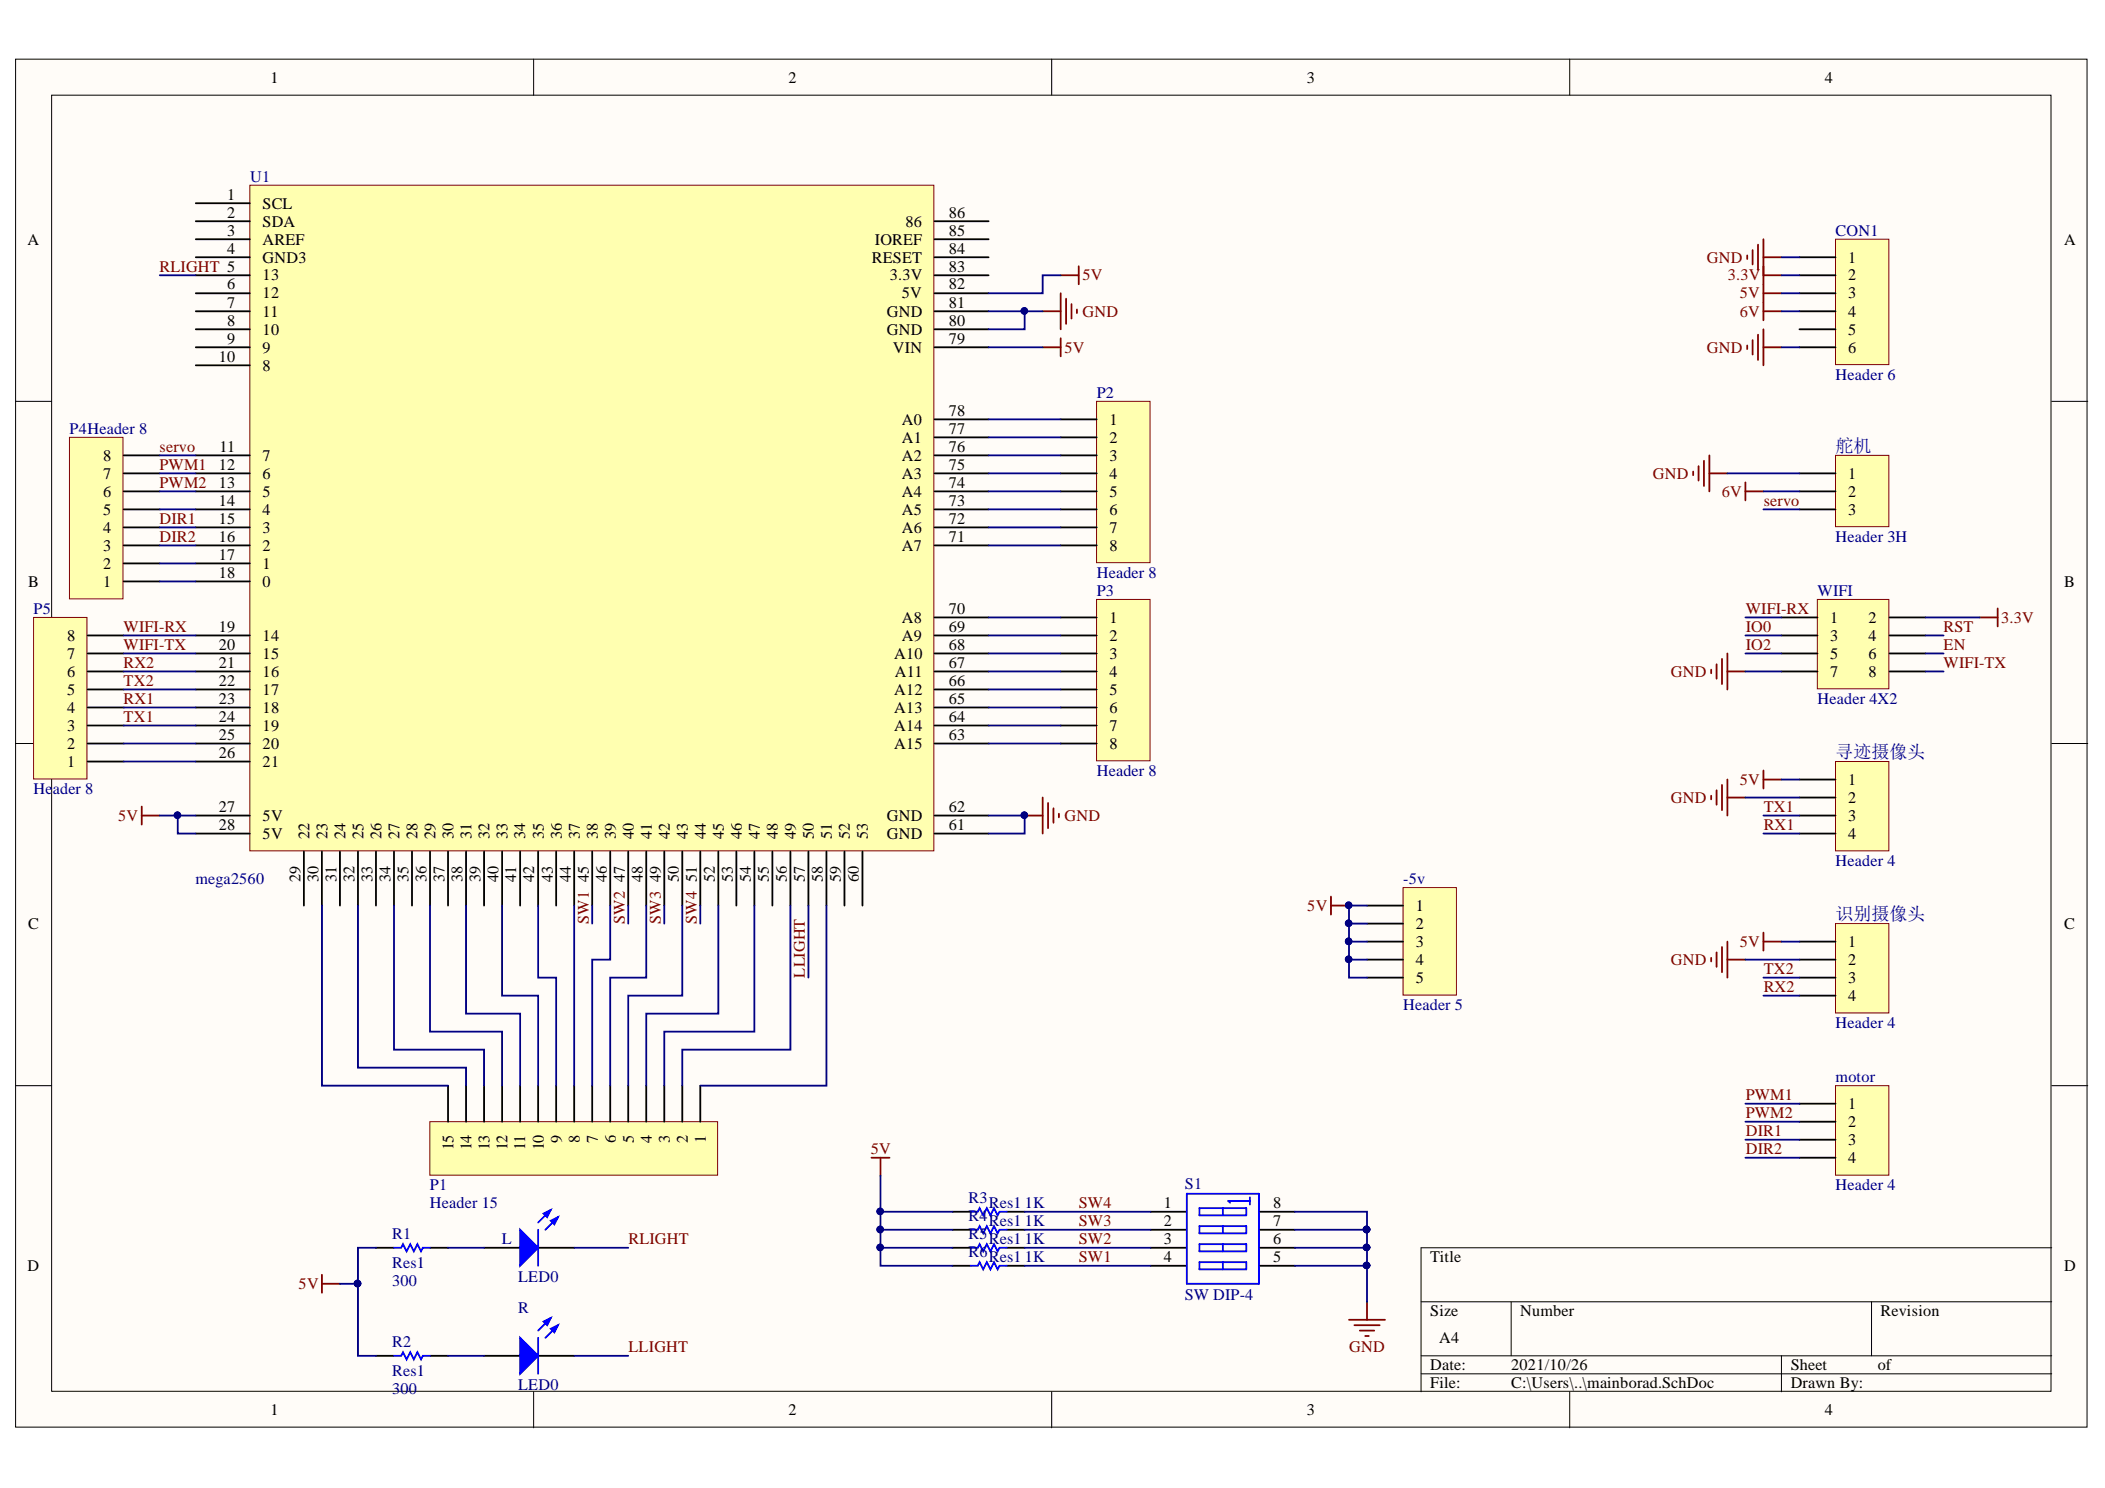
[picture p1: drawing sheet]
<svg xmlns="http://www.w3.org/2000/svg" width="297mm" height="210mm" viewBox="0 0 297 210" stroke-linecap="round" stroke-linejoin="round" font-family="sans-serif">
<defs><g id="words">
<g font-size="2.5" fill="#000080">
<text x="259" y="63.8">舵机</text>
<text x="259" y="107">寻迹摄像头</text>
<text x="259" y="129.8">识别摄像头</text>
</g>
<g font-size="2.3">
<text x="38.2" y="11.7">1</text>
<text x="111.3" y="11.7">2</text>
<text x="184.4" y="11.7">3</text>
<text x="257.5" y="11.7">4</text>
<text x="32.1" y="28.2">1</text>
<text x="37.1" y="29.4">SCL</text>
<text x="3.9" y="34.5">A</text>
<text x="32.1" y="30.7">2</text>
<text x="32.1" y="33.2">3</text>
<text x="32.1" y="35.8">4</text>
<text x="37.1" y="32">SDA</text>
<text x="37.1" y="34.5">AREF</text>
<text x="123.5" y="34.5">IOREF</text>
<text x="127.8" y="32">86</text>
<text x="133.9" y="35.8">84</text>
<text x="133.9" y="33.2">85</text>
<text x="133.9" y="30.7">86</text>
<text x="291.3" y="34.5">A</text>
<text x="32.1" y="40.8">6</text>
<text x="37.1" y="37">GND3</text>
<text x="37.1" y="39.6">13</text>
<text x="123" y="37">RESET</text>
<text x="125.6" y="39.6">3.3V</text>
<text x="133.9" y="40.8">82</text>
<text x="133.9" y="38.3">83</text>
<text x="260.8" y="37">1</text>
<text x="260.8" y="39.6">2</text>
<text x="32.1" y="43.5">7</text>
<text x="32.1" y="46">8</text>
<text x="37.1" y="42.1">12</text>
<text x="37.1" y="44.7">11</text>
<text x="37.1" y="47.3">10</text>
<text x="125.2" y="47.3">GND</text>
<text x="125.2" y="44.7">GND</text>
<text x="127.3" y="42.1">5V</text>
<text x="133.9" y="46">80</text>
<text x="133.9" y="43.5">81</text>
<text x="260.8" y="42.1">3</text>
<text x="260.8" y="44.7">4</text>
<text x="260.8" y="47.3">5</text>
<text x="30.9" y="51.1">10</text>
<text x="32.1" y="48.5">9</text>
<text x="37.1" y="49.8">9</text>
<text x="37.1" y="52.3">8</text>
<text x="126" y="49.8">VIN</text>
<text x="133.9" y="48.5">79</text>
<text x="260.8" y="49.8">6</text>
<text x="127.3" y="59.9">A0</text>
<text x="133.9" y="58.7">78</text>
<text x="156.6" y="59.9">1</text>
<text x="14.6" y="65">8</text>
<text x="31" y="63.8">11</text>
<text x="37.1" y="65">7</text>
<text x="127.3" y="65">A2</text>
<text x="127.3" y="62.5">A1</text>
<text x="133.9" y="63.8">76</text>
<text x="133.9" y="61.2">77</text>
<text x="156.6" y="62.5">2</text>
<text x="156.6" y="65">3</text>
<text x="14.6" y="70.1">6</text>
<text x="14.6" y="67.6">7</text>
<text x="30.9" y="66.3">12</text>
<text x="30.9" y="68.8">13</text>
<text x="30.9" y="71.4">14</text>
<text x="37.1" y="67.6">6</text>
<text x="37.1" y="70.1">5</text>
<text x="127.3" y="70.1">A4</text>
<text x="127.3" y="67.6">A3</text>
<text x="133.9" y="71.4">73</text>
<text x="133.9" y="68.8">74</text>
<text x="133.9" y="66.3">75</text>
<text x="156.6" y="67.6">4</text>
<text x="156.6" y="70.1">5</text>
<text x="260.8" y="67.6">1</text>
<text x="260.8" y="70.1">2</text>
<text x="14.6" y="77.7">3</text>
<text x="14.6" y="75.2">4</text>
<text x="14.6" y="72.6">5</text>
<text x="30.9" y="73.9">15</text>
<text x="30.9" y="76.4">16</text>
<text x="37.1" y="72.6">4</text>
<text x="37.1" y="75.2">3</text>
<text x="37.1" y="77.7">2</text>
<text x="127.3" y="77.7">A7</text>
<text x="127.3" y="75.2">A6</text>
<text x="127.3" y="72.6">A5</text>
<text x="133.9" y="76.4">71</text>
<text x="133.9" y="73.9">72</text>
<text x="156.6" y="72.6">6</text>
<text x="156.6" y="75.2">7</text>
<text x="156.6" y="77.7">8</text>
<text x="260.8" y="72.6">3</text>
<text x="4" y="82.8">B</text>
<text x="14.6" y="82.8">1</text>
<text x="14.6" y="80.2">2</text>
<text x="30.9" y="79">17</text>
<text x="30.9" y="81.5">18</text>
<text x="37.1" y="80.2">1</text>
<text x="37.1" y="82.8">0</text>
<text x="291.3" y="82.8">B</text>
<text x="30.9" y="89.1">19</text>
<text x="127.3" y="87.9">A8</text>
<text x="133.9" y="89.1">69</text>
<text x="133.9" y="86.6">70</text>
<text x="156.6" y="87.9">1</text>
<text x="258.3" y="87.9">1</text>
<text x="263.7" y="87.9">2</text>
<text x="9.5" y="95.5">6</text>
<text x="9.5" y="92.9">7</text>
<text x="9.5" y="90.4">8</text>
<text x="30.9" y="91.7">20</text>
<text x="30.9" y="94.2">21</text>
<text x="37.1" y="90.4">14</text>
<text x="37.1" y="92.9">15</text>
<text x="37.1" y="95.5">16</text>
<text x="126.2" y="92.9">A10</text>
<text x="126.3" y="95.5">A11</text>
<text x="127.3" y="90.4">A9</text>
<text x="133.9" y="94.2">67</text>
<text x="133.9" y="91.7">68</text>
<text x="156.6" y="90.4">2</text>
<text x="156.6" y="92.9">3</text>
<text x="156.6" y="95.5">4</text>
<text x="258.3" y="90.4">3</text>
<text x="258.3" y="92.9">5</text>
<text x="258.3" y="95.5">7</text>
<text x="263.7" y="90.4">4</text>
<text x="263.7" y="92.9">6</text>
<text x="263.7" y="95.5">8</text>
<text x="9.5" y="100.5">4</text>
<text x="9.5" y="98">5</text>
<text x="30.9" y="96.7">22</text>
<text x="30.9" y="99.3">23</text>
<text x="30.9" y="101.8">24</text>
<text x="37.1" y="98">17</text>
<text x="37.1" y="100.5">18</text>
<text x="126.2" y="100.5">A13</text>
<text x="126.2" y="98">A12</text>
<text x="133.9" y="101.8">64</text>
<text x="133.9" y="99.3">65</text>
<text x="133.9" y="96.7">66</text>
<text x="156.6" y="98">5</text>
<text x="156.6" y="100.5">6</text>
<text x="9.5" y="105.7">2</text>
<text x="9.5" y="103.1">3</text>
<text x="30.9" y="104.4">25</text>
<text x="30.9" y="107">26</text>
<text x="37.1" y="103.1">19</text>
<text x="37.1" y="105.7">20</text>
<text x="126.2" y="105.7">A15</text>
<text x="126.2" y="103.1">A14</text>
<text x="133.9" y="104.4">63</text>
<text x="156.6" y="103.1">7</text>
<text x="156.6" y="105.7">8</text>
<text x="9.5" y="108.2">1</text>
<text x="37.1" y="108.2">21</text>
<text x="260.8" y="110.8">1</text>
<text x="260.8" y="113.3">2</text>
<text x="30.9" y="114.6">27</text>
<text x="30.9" y="117.1">28</text>
<text x="37.1" y="115.8">5V</text>
<text x="37.1" y="118.4">5V</text>
<text x="43.7" y="118.4" transform="rotate(-90 43.7 118.4)">22</text>
<text x="46.2" y="118.4" transform="rotate(-90 46.2 118.4)">23</text>
<text x="48.7" y="118.4" transform="rotate(-90 48.7 118.4)">24</text>
<text x="51.3" y="118.4" transform="rotate(-90 51.3 118.4)">25</text>
<text x="53.8" y="118.4" transform="rotate(-90 53.8 118.4)">26</text>
<text x="56.4" y="118.4" transform="rotate(-90 56.4 118.4)">27</text>
<text x="58.9" y="118.4" transform="rotate(-90 58.9 118.4)">28</text>
<text x="61.4" y="118.4" transform="rotate(-90 61.4 118.4)">29</text>
<text x="64" y="118.4" transform="rotate(-90 64 118.4)">30</text>
<text x="66.5" y="118.4" transform="rotate(-90 66.5 118.4)">31</text>
<text x="69.1" y="118.4" transform="rotate(-90 69.1 118.4)">32</text>
<text x="71.6" y="118.4" transform="rotate(-90 71.6 118.4)">33</text>
<text x="74.1" y="118.4" transform="rotate(-90 74.1 118.4)">34</text>
<text x="76.8" y="118.4" transform="rotate(-90 76.8 118.4)">35</text>
<text x="79.3" y="118.4" transform="rotate(-90 79.3 118.4)">36</text>
<text x="81.8" y="118.4" transform="rotate(-90 81.8 118.4)">37</text>
<text x="84.4" y="118.4" transform="rotate(-90 84.4 118.4)">38</text>
<text x="86.9" y="118.4" transform="rotate(-90 86.9 118.4)">39</text>
<text x="89.4" y="118.4" transform="rotate(-90 89.4 118.4)">40</text>
<text x="92" y="118.4" transform="rotate(-90 92 118.4)">41</text>
<text x="94.5" y="118.4" transform="rotate(-90 94.5 118.4)">42</text>
<text x="97.1" y="118.4" transform="rotate(-90 97.1 118.4)">43</text>
<text x="99.6" y="118.4" transform="rotate(-90 99.6 118.4)">44</text>
<text x="102.1" y="118.4" transform="rotate(-90 102.1 118.4)">45</text>
<text x="104.7" y="118.4" transform="rotate(-90 104.7 118.4)">46</text>
<text x="107.2" y="118.4" transform="rotate(-90 107.2 118.4)">47</text>
<text x="109.8" y="118.4" transform="rotate(-90 109.8 118.4)">48</text>
<text x="112.3" y="118.4" transform="rotate(-90 112.3 118.4)">49</text>
<text x="114.8" y="118.4" transform="rotate(-90 114.8 118.4)">50</text>
<text x="117.4" y="118.4" transform="rotate(-90 117.4 118.4)">51</text>
<text x="119.9" y="118.4" transform="rotate(-90 119.9 118.4)">52</text>
<text x="122.4" y="118.4" transform="rotate(-90 122.4 118.4)">53</text>
<text x="125.2" y="118.4">GND</text>
<text x="125.2" y="115.8">GND</text>
<text x="133.9" y="117.1">61</text>
<text x="133.9" y="114.6">62</text>
<text x="260.8" y="115.8">3</text>
<text x="260.8" y="118.4">4</text>
<text x="42.4" y="124.5" transform="rotate(-90 42.4 124.5)">29</text>
<text x="44.9" y="124.5" transform="rotate(-90 44.9 124.5)">30</text>
<text x="47.5" y="124.5" transform="rotate(-90 47.5 124.5)">31</text>
<text x="50" y="124.5" transform="rotate(-90 50 124.5)">32</text>
<text x="52.6" y="124.5" transform="rotate(-90 52.6 124.5)">33</text>
<text x="55.1" y="124.5" transform="rotate(-90 55.1 124.5)">34</text>
<text x="57.6" y="124.5" transform="rotate(-90 57.6 124.5)">35</text>
<text x="60.2" y="124.5" transform="rotate(-90 60.2 124.5)">36</text>
<text x="62.7" y="124.5" transform="rotate(-90 62.7 124.5)">37</text>
<text x="65.2" y="124.5" transform="rotate(-90 65.2 124.5)">38</text>
<text x="67.8" y="124.5" transform="rotate(-90 67.8 124.5)">39</text>
<text x="70.3" y="124.5" transform="rotate(-90 70.3 124.5)">40</text>
<text x="72.9" y="124.5" transform="rotate(-90 72.9 124.5)">41</text>
<text x="75.4" y="124.5" transform="rotate(-90 75.4 124.5)">42</text>
<text x="78" y="124.5" transform="rotate(-90 78 124.5)">43</text>
<text x="80.6" y="124.5" transform="rotate(-90 80.6 124.5)">44</text>
<text x="83.1" y="124.5" transform="rotate(-90 83.1 124.5)">45</text>
<text x="85.6" y="124.5" transform="rotate(-90 85.6 124.5)">46</text>
<text x="88.2" y="124.5" transform="rotate(-90 88.2 124.5)">47</text>
<text x="90.7" y="124.5" transform="rotate(-90 90.7 124.5)">48</text>
<text x="93.3" y="124.5" transform="rotate(-90 93.3 124.5)">49</text>
<text x="95.8" y="124.5" transform="rotate(-90 95.8 124.5)">50</text>
<text x="98.3" y="124.5" transform="rotate(-90 98.3 124.5)">51</text>
<text x="100.9" y="124.5" transform="rotate(-90 100.9 124.5)">52</text>
<text x="103.4" y="124.5" transform="rotate(-90 103.4 124.5)">53</text>
<text x="105.9" y="124.5" transform="rotate(-90 105.9 124.5)">54</text>
<text x="108.5" y="124.5" transform="rotate(-90 108.5 124.5)">55</text>
<text x="111" y="124.5" transform="rotate(-90 111 124.5)">56</text>
<text x="113.6" y="124.5" transform="rotate(-90 113.6 124.5)">57</text>
<text x="116.1" y="124.5" transform="rotate(-90 116.1 124.5)">58</text>
<text x="118.6" y="124.5" transform="rotate(-90 118.6 124.5)">59</text>
<text x="121.2" y="124.5" transform="rotate(-90 121.2 124.5)">60</text>
<text x="4" y="131.1">C</text>
<text x="199.8" y="128.5">1</text>
<text x="199.8" y="131.1">2</text>
<text x="291.3" y="131.1">C</text>
<text x="199.8" y="133.6">3</text>
<text x="199.8" y="136.1">4</text>
<text x="260.8" y="133.6">1</text>
<text x="260.8" y="136.1">2</text>
<text x="199.8" y="138.7">5</text>
<text x="260.8" y="138.7">3</text>
<text x="260.8" y="141.2">4</text>
<text x="79.3" y="161.2" transform="rotate(-90 79.3 161.2)">9</text>
<text x="81.8" y="161.2" transform="rotate(-90 81.8 161.2)">8</text>
<text x="84.4" y="161.2" transform="rotate(-90 84.4 161.2)">7</text>
<text x="86.9" y="161.2" transform="rotate(-90 86.9 161.2)">6</text>
<text x="89.4" y="161.2" transform="rotate(-90 89.4 161.2)">5</text>
<text x="92" y="161.2" transform="rotate(-90 92 161.2)">4</text>
<text x="94.5" y="161.2" transform="rotate(-90 94.5 161.2)">3</text>
<text x="97.1" y="161.2" transform="rotate(-90 97.1 161.2)">2</text>
<text x="99.6" y="161.2" transform="rotate(-90 99.6 161.2)">1</text>
<text x="260.8" y="156.4">1</text>
<text x="260.8" y="159">2</text>
<text x="260.8" y="161.5">3</text>
<text x="64" y="162.3" transform="rotate(-90 64 162.3)">15</text>
<text x="66.5" y="162.3" transform="rotate(-90 66.5 162.3)">14</text>
<text x="69.1" y="162.3" transform="rotate(-90 69.1 162.3)">13</text>
<text x="71.6" y="162.3" transform="rotate(-90 71.6 162.3)">12</text>
<text x="74.1" y="162.2" transform="rotate(-90 74.1 162.2)">11</text>
<text x="76.8" y="162.3" transform="rotate(-90 76.8 162.3)">10</text>
<text x="260.8" y="164.1">4</text>
<text x="164.3" y="170.5">1</text>
<text x="164.3" y="173">2</text>
<text x="179.7" y="170.5">8</text>
<text x="179.7" y="173">7</text>
<text x="3.9" y="179.3">D</text>
<text x="164.3" y="175.5">3</text>
<text x="164.3" y="178.1">4</text>
<text x="179.7" y="175.5">6</text>
<text x="179.7" y="178.1">5</text>
<text x="201.8" y="178.1">Title</text>
<text x="291.3" y="179.3">D</text>
<text x="201.8" y="185.7">Size</text>
<text x="214.5" y="185.7">Number</text>
<text x="265.4" y="185.7">Revision</text>
<text x="203.1" y="189.5">A4</text>
<text x="201.8" y="193.3">Date:</text>
<text x="201.8" y="195.8">File:</text>
<text x="213.2" y="193.3">2021/10/26</text>
<text x="213.2" y="195.8">C:\Users\..\mainborad.SchDoc</text>
<text x="252.7" y="193.3">Sheet</text>
<text x="252.7" y="195.8">Drawn By:</text>
<text x="265" y="193.3">of</text>
<text x="38.2" y="199.6">1</text>
<text x="111.3" y="199.6">2</text>
<text x="184.4" y="199.6">3</text>
<text x="257.5" y="199.6">4</text>
</g>
<g font-size="2.3" fill="#000080">
<text x="35.3" y="25.6">U1</text>
<text x="259" y="33.2">CON1</text>
<text x="259" y="53.6">Header 6</text>
<text x="154.8" y="56.1">P2</text>
<text x="9.8" y="61.2">P4Header 8</text>
<text x="259" y="76.4">Header 3H</text>
<text x="154.8" y="81.5">Header 8</text>
<text x="4.7" y="86.6">P5</text>
<text x="154.8" y="84">P3</text>
<text x="256.5" y="84">WIFI</text>
<text x="256.5" y="99.3">Header 4X2</text>
<text x="4.7" y="112">Header 8</text>
<text x="154.8" y="109.5">Header 8</text>
<text x="27.6" y="124.7">mega2560</text>
<text x="198" y="124.7">-5v</text>
<text x="259" y="122.2">Header 4</text>
<text x="198" y="142.5">Header 5</text>
<text x="259" y="145">Header 4</text>
<text x="259" y="152.6">motor</text>
<text x="60.7" y="167.9">P1</text>
<text x="167.2" y="167.7">S1</text>
<text x="259" y="167.9">Header 4</text>
<text x="60.7" y="170.5">Header 15</text>
<text x="136.7" y="169.7">R3</text>
<text x="136.7" y="172.2">R4</text>
<text x="139.5" y="170.5">Res1</text>
<text x="139.5" y="173">Res1</text>
<text x="144.6" y="170.5">1K</text>
<text x="144.6" y="173">1K</text>
<text x="55.3" y="174.8">R1</text>
<text x="55.3" y="178.8">Res1</text>
<text x="70.8" y="175.5">L</text>
<text x="136.7" y="174.8">R5</text>
<text x="136.7" y="177.3">R6</text>
<text x="139.5" y="175.5">Res1</text>
<text x="139.5" y="178.1">Res1</text>
<text x="144.6" y="175.5">1K</text>
<text x="144.6" y="178.1">1K</text>
<text x="55.3" y="181.4">300</text>
<text x="73.1" y="180.9">LED0</text>
<text x="73.1" y="185.2">R</text>
<text x="167.2" y="183.4">SW DIP-4</text>
<text x="55.3" y="190">R2</text>
<text x="55.3" y="196.6">300</text>
<text x="55.3" y="194.1">Res1</text>
<text x="73.1" y="196.1">LED0</text>
</g>
<g font-size="2.3" fill="#800000">
<text x="22.5" y="38.3">RLIGHT 5</text>
<text x="152.7" y="39.6">5V</text>
<text x="240.8" y="37">GND</text>
<text x="243.8" y="39.6">3.3V</text>
<text x="152.7" y="44.7">GND</text>
<text x="245.5" y="42.1">5V</text>
<text x="245.5" y="44.7">6V</text>
<text x="150.2" y="49.8">5V</text>
<text x="240.8" y="49.8">GND</text>
<text x="22.5" y="63.8">servo</text>
<text x="22.5" y="66.3">PWM1</text>
<text x="22.5" y="68.8">PWM2</text>
<text x="233.2" y="67.6">GND</text>
<text x="243" y="70.1">6V</text>
<text x="248.9" y="71.4">servo</text>
<text x="22.5" y="73.9">DIR1</text>
<text x="22.5" y="76.4">DIR2</text>
<text x="17.4" y="89.1">WIFI-RX</text>
<text x="246.3" y="86.6">WIFI-RX</text>
<text x="246.3" y="89.1">IO0</text>
<text x="274.3" y="89.1">RST</text>
<text x="282.4" y="87.9">3.3V</text>
<text x="17.4" y="91.7">WIFI-TX</text>
<text x="17.4" y="94.2">RX2</text>
<text x="235.8" y="95.5">GND</text>
<text x="246.3" y="91.7">IO2</text>
<text x="274.3" y="91.7">EN</text>
<text x="274.3" y="94.2">WIFI-TX</text>
<text x="17.4" y="101.8">TX1</text>
<text x="17.4" y="99.3">RX1</text>
<text x="17.4" y="96.7">TX2</text>
<text x="235.8" y="113.3">GND</text>
<text x="245.5" y="110.8">5V</text>
<text x="16.7" y="115.8">5V</text>
<text x="150.2" y="115.8">GND</text>
<text x="248.9" y="114.6">TX1</text>
<text x="248.9" y="117.1">RX1</text>
<text x="83.1" y="130.3" transform="rotate(-90 83.1 130.3)">SW1</text>
<text x="88.2" y="130.3" transform="rotate(-90 88.2 130.3)">SW2</text>
<text x="93.3" y="130.3" transform="rotate(-90 93.3 130.3)">SW3</text>
<text x="98.3" y="130.3" transform="rotate(-90 98.3 130.3)">SW4</text>
<text x="184.5" y="128.5">5V</text>
<text x="113.6" y="137.9" transform="rotate(-90 113.6 137.9)">LLIGHT</text>
<text x="235.8" y="136.1">GND</text>
<text x="245.5" y="133.6">5V</text>
<text x="248.9" y="137.4">TX2</text>
<text x="248.9" y="139.9">RX2</text>
<text x="246.3" y="155.2">PWM1</text>
<text x="246.3" y="157.7">PWM2</text>
<text x="246.3" y="160.2">DIR1</text>
<text x="122.9" y="162.8">5V</text>
<text x="246.3" y="162.8">DIR2</text>
<text x="152.2" y="173">SW3</text>
<text x="152.2" y="170.5">SW4</text>
<text x="88.7" y="175.5">RLIGHT</text>
<text x="152.2" y="178.1">SW1</text>
<text x="152.2" y="175.5">SW2</text>
<text x="42.1" y="181.9">5V</text>
<text x="88.7" y="190.8">LLIGHT</text>
<text x="190.4" y="190.8">GND</text>
</g>
</g></defs>
<g fill="#fffcf8" stroke="#000" stroke-width=".14">
<path d="M2.2 8.3h292.3v193h-292.3z"/>
<path d="M7.3 13.4h282.1v182.9h-282.1z"/>
</g>
<g fill="none" stroke="#000" stroke-width=".14">
<path d="M75.3 8.3v5.1M148.4 8.3v5.1M221.5 8.3v5.1M2.2 56.6h5.1M289.5 56.6h5.1M2.2 104.9h5.1M289.5 104.9h5.1M2.2 153.2h5.1M289.5 153.2h5.1M289.5 176h-89v20.3M75.3 196.3v5.1M148.4 196.3v5.1"/>
<path d="M200.5 183.6h89M200.5 191.3h89M200.5 193.8h89M213.2 183.6v7.7M221.5 196.3v5.1M251.4 191.3v5M264.1 183.6v7.7"/>
</g>
<path d="M35.3 26.1h96.5v93.9h-96.5z" fill="#ffffb0" stroke="#800000" stroke-width=".14"/>
<g fill="none" stroke="#000" stroke-width=".25">
<path d="M27.6 28.7h7.7M27.6 31.2h7.7M27.6 33.8h7.7M27.6 36.3h7.7M27.6 38.8h7.7M131.9 31.2h7.6M131.9 33.8h7.6M131.9 36.3h7.6M131.9 38.8h7.6M27.6 41.4h7.7M27.6 43.9h7.7M27.6 46.5h7.7"/>
<path d="M27.6 49h7.7M27.6 51.5h7.7M131.9 41.4h7.6M131.9 43.9h7.6M131.9 46.5h7.6M131.9 49h7.6M131.9 59.2h7.6M27.6 64.2h7.7M27.6 66.8h7.7M27.6 69.3h7.7M27.6 71.9h7.7M27.6 74.4h7.7"/>
<path d="M27.6 76.9h7.7M27.6 79.5h7.7M131.9 64.2h7.6M131.9 66.8h7.6M131.9 69.3h7.6M131.9 71.9h7.6M131.9 74.4h7.6M131.9 76.9h7.6M131.9 61.7h7.6M27.6 82h7.7M27.6 89.6h7.7M27.6 92.2h7.7"/>
<path d="M27.6 94.7h7.7M27.6 97.3h7.7M27.6 99.8h7.7M131.9 89.6h7.6M131.9 92.2h7.6M131.9 94.7h7.6M131.9 97.3h7.6M131.9 99.8h7.6M131.9 87.1h7.6M27.6 102.3h7.7M27.6 104.9h7.7M27.6 107.4h7.7"/>
<path d="M27.6 115h7.7M27.6 117.6h7.7M131.9 102.3h7.6M131.9 104.9h7.6M131.9 115h7.6M131.9 117.6h7.6M42.9 120.1v7.6M45.4 120.1v7.6M48 120.1v7.6M50.5 120.1v7.6M53.1 120.1v7.6M55.6 120.1v7.6"/>
<path d="M58.1 120.1v7.6M60.7 120.1v7.6M63.2 120.1v7.6M65.8 120.1v7.6M68.3 120.1v7.6M70.9 120.1v7.6M73.4 120.1v7.6M75.9 120.1v7.6M78.5 120.1v7.6M81 120.1v7.6M83.6 120.1v7.6M86.1 120.1v7.6"/>
<path d="M88.7 120.1v7.6M91.2 120.1v7.6M93.7 120.1v7.6M96.3 120.1v7.6M98.8 120.1v7.6M101.4 120.1v7.6M103.9 120.1v7.6M106.4 120.1v7.6M109 120.1v7.6M111.5 120.1v7.6M114.1 120.1v7.6M116.6 120.1v7.6"/>
<path d="M119.2 120.1v7.6M121.7 120.1v7.6"/>
</g>
<path d="M259 33.8h7.5v17.6h-7.5z" fill="#ffffb0" stroke="#800000" stroke-width=".14"/>
<path d="M253.9 36.3h5.1M253.9 38.8h5.1M253.9 41.4h5.1M253.9 43.9h5.1M253.9 46.5h5.1M253.9 49h5.1" fill="none" stroke="#000" stroke-width=".25"/>
<g fill="none" stroke="#800000" stroke-width=".25">
<path d="M246.6 36v.5M247.3 35.3v2M248.1 34.5v3.6M248.8 33.8v11.4M248.8 36.3h2.6M248.8 38.8h2.6M147.1 49h2.6M147.1 43.9h2.6M149.7 41.4v5.1M149.7 47.7v2.6M150.4 42.1v3.6M151.2 42.9v2"/>
<path d="M152 43.7v.5M246.6 48.7v.5M247.3 48v2M248.1 47.2v3.6M248.8 46.5v5M248.8 49h2.6M248.8 41.4h2.6M248.8 43.9h2.6M144.6 115h2.5M147.1 112.5v5.1M147.9 113.3v3.5M148.7 114v2.1"/>
<path d="M149.4 114.8v.5"/>
</g>
<circle cx="144.5" cy="115" r=".46" fill="#000080" stroke="#000080" stroke-width=".14"/>
<path d="M259 64.2h7.5v10.1h-7.5z" fill="#ffffb0" stroke="#800000" stroke-width=".14"/>
<path d="M253.9 66.8h5.1M253.9 69.3h5.1M253.9 71.9h5.1" fill="none" stroke="#000" stroke-width=".25"/>
<path d="M259 107.4h7.5v12.6h-7.5z" fill="#ffffb0" stroke="#800000" stroke-width=".14"/>
<path d="M253.9 110h5.1M253.9 112.5h5.1M253.9 115h5.1M253.9 117.6h5.1" fill="none" stroke="#000" stroke-width=".25"/>
<path d="M259 130.3h7.5v12.6h-7.5z" fill="#ffffb0" stroke="#800000" stroke-width=".14"/>
<path d="M253.9 132.8h5.1M253.9 135.4h5.1M253.9 137.9h5.1M253.9 140.4h5.1" fill="none" stroke="#000" stroke-width=".25"/>
<g fill="none" stroke="#800000" stroke-width=".25">
<path d="M238.9 66.5v.5M239.7 65.8v2M240.4 65v3.6M241.2 64.2v5.1M241.2 66.8h2.6M246.3 68v2.6M246.3 69.3h2.5M241.5 94.5v.5M242.2 93.7v2M243 92.9v3.6M243.8 92.2v5.1M243.8 94.7h2.5"/>
<path d="M279.4 87.1h2.5M281.9 85.8v2.6"/>
</g>
<path d="M256.4 84.6h10.1v12.6h-10.1z" fill="#ffffb0" stroke="#800000" stroke-width=".14"/>
<path d="M251.4 87.1h5.1M251.4 89.6h5.1M251.4 92.2h5.1M251.4 94.7h5.1M266.6 87.1h5.1M266.6 89.6h5.1M266.6 92.2h5.1M266.6 94.7h5.1" fill="none" stroke="#000" stroke-width=".25"/>
<g fill="none" stroke="#800000" stroke-width=".25">
<path d="M149.7 38.8h2.5M152.2 37.6v2.5M20 113.8v2.5M20 115h2.5M241.5 112.2v.6M242.2 111.5v2M243 110.7v3.6M243.8 110v5M243.8 112.5h2.5M248.8 108.7v2.5M248.8 110h2.6M241.5 135.1v.5"/>
<path d="M242.2 134.4v2M243 133.6v3.5M243.8 132.8v5.1M243.8 135.4h2.5M248.8 131.6v2.5M248.8 132.8h2.6"/>
</g>
<path d="M259 153.2h7.5v12.6h-7.5z" fill="#ffffb0" stroke="#800000" stroke-width=".14"/>
<g fill="none" stroke="#000" stroke-width=".25">
<path d="M253.9 155.7h5.1M253.9 158.2h5.1M53.1 176h2.5M60.7 176h2.5M68.3 176h5.1M75.9 176h5.1M162.4 170.9h5.1M162.4 173.5h5.1M162.4 176h5.1M162.4 178.6h5.1M177.6 170.9h5.1M177.6 173.5h5.1"/>
<path d="M177.6 176h5.1M177.6 178.6h5.1M253.9 160.8h5.1M253.9 163.3h5.1M53.1 191.3h2.5M60.7 191.3h2.5"/>
</g>
<g fill="none" stroke="#00f" stroke-width=".25">
<path d="M55.6 176h1l.3-.5 .5 1 .5-1 .5 1 .5-1 .5 1 .3-.5h1M167.5 168.4h10.1v12.7h-10.1zM169.3 170.4h6.6v1h-6.6zM169.3 173h6.6v1h-6.6zM169.3 175.5h6.6v1h-6.6zM169.3 178h6.6v1.1h-6.6zM172.6 170.4v1M172.6 173v1M172.6 175.5v1M172.6 178v1.1M176.4 169.4h-3.1l.3 .3M176.4 168.9v1"/>
<path d="M55.6 191.3h1l.3-.6 .5 1.1 .5-1.1 .5 1.1 .5-1.1 .5 1.1 .3-.5h1"/>
</g>
<path d="M45.4 179.8v2.6M45.4 181.1h2.6" fill="none" stroke="#800000" stroke-width=".25"/>
<path d="M73.4 173.5l2.5 2.5-2.5 2.6z" fill="#00f"/>
<path d="M73.4 173.5l2.5 2.5-2.5 2.6zM77.7 170.7l-1.8 1.8M78.7 171.7l-1.7 1.8" fill="none" stroke="#00f" stroke-width=".25"/>
<path d="M77.7 172.2l1-.5-.5 1z" fill="#00f"/>
<path d="M77.7 172.2l1-.5-.5 1z" fill="none" stroke="#00f" stroke-width=".25"/>
<path d="M76.7 171.2l1-.5-.5 1z" fill="#00f"/>
<path d="M75.9 173.5v5.1M76.7 171.2l1-.5-.5 1z" fill="none" stroke="#00f" stroke-width=".25"/>
<path d="M68.3 191.3h5.1M75.9 191.3h5.1" fill="none" stroke="#000" stroke-width=".25"/>
<path d="M73.4 188.7l2.5 2.6-2.5 2.5z" fill="#00f"/>
<path d="M73.4 188.7l2.5 2.6-2.5 2.5zM77.7 185.9l-1.8 1.8M78.7 186.9l-1.7 1.8" fill="none" stroke="#00f" stroke-width=".25"/>
<path d="M77.7 187.4l1-.5-.5 1.1z" fill="#00f"/>
<path d="M77.7 187.4l1-.5-.5 1.1z" fill="none" stroke="#00f" stroke-width=".25"/>
<path d="M76.7 186.4l1-.5-.5 1z" fill="#00f"/>
<path d="M137 170.9h1l.2-.5 .5 1 .5-1 .6 1 .5-1 .5 1 .2-.5h1M137 173.5h1l.2-.5 .5 1 .5-1 .6 1 .5-1 .5 1 .2-.5h1M137 176h1l.2-.5 .5 1 .5-1 .6 1 .5-1 .5 1 .2-.5h1M137 178.6h1l.2-.6 .5 1.1 .5-1.1 .6 1.1 .5-1.1 .5 1.1 .2-.5h1M75.9 188.7v5.1M76.7 186.4l1-.5-.5 1z" fill="none" stroke="#00f" stroke-width=".25"/>
<path d="M123 163.3h2.5M124.2 163.3v2.6M190.4 186.2h5M191.1 186.9h3.6M191.9 187.7h2M192.6 188.5h.6M192.9 183.6v2.6" fill="none" stroke="#800000" stroke-width=".25"/>
<path d="M134.4 170.9h2.6M134.4 173.5h2.6M134.4 176h2.6M134.4 178.6h2.6M142 170.9h2.6M142 173.5h2.6M142 176h2.6M142 178.6h2.6" fill="none" stroke="#000" stroke-width=".25"/>
<path d="M60.7 158.2h40.6v7.6h-40.6z" fill="#ffffb0" stroke="#800000" stroke-width=".14"/>
<g fill="none" stroke="#000" stroke-width=".25">
<path d="M63.2 153.2v5M65.8 153.2v5M68.3 153.2v5M70.9 153.2v5M73.4 153.2v5M75.9 153.2v5M78.5 153.2v5M81 153.2v5M83.6 153.2v5M86.1 153.2v5M88.7 153.2v5M91.2 153.2v5"/>
<path d="M93.7 153.2v5M96.3 153.2v5M98.8 153.2v5"/>
</g>
<path d="M154.7 56.6h7.6v22.8h-7.6z" fill="#ffffb0" stroke="#800000" stroke-width=".14"/>
<path d="M149.7 59.2h5.1M149.7 61.7h5.1M149.7 64.2h5.1M149.7 66.8h5.1M149.7 69.3h5.1M149.7 71.9h5.1M149.7 74.4h5.1M149.7 76.9h5.1" fill="none" stroke="#000" stroke-width=".25"/>
<path d="M154.7 84.6h7.6v22.7h-7.6z" fill="#ffffb0" stroke="#800000" stroke-width=".14"/>
<path d="M149.7 87.1h5.1M149.7 89.6h5.1M149.7 92.2h5.1M149.7 94.7h5.1M149.7 97.3h5.1M149.7 99.8h5.1M149.7 102.3h5.1M149.7 104.9h5.1" fill="none" stroke="#000" stroke-width=".25"/>
<path d="M198 125.2h7.5v15.2h-7.5z" fill="#ffffb0" stroke="#800000" stroke-width=".14"/>
<path d="M192.9 127.7h5.1M192.9 130.3h5.1M192.9 132.8h5.1M192.9 135.4h5.1M192.9 137.9h5.1" fill="none" stroke="#000" stroke-width=".25"/>
<path d="M187.8 126.5v2.5M187.8 127.7h2.6" fill="none" stroke="#800000" stroke-width=".25"/>
<circle cx="190.3" cy="127.7" r=".46" fill="#000080" stroke="#000080" stroke-width=".14"/>
<path d="M9.8 61.7h7.6v22.8h-7.6z" fill="#ffffb0" stroke="#800000" stroke-width=".14"/>
<path d="M17.5 79.5h5M17.5 76.9h5M17.5 74.4h5M17.5 71.9h5M17.5 69.3h5M17.5 66.8h5M17.5 64.2h5M17.5 82h5" fill="none" stroke="#000" stroke-width=".25"/>
<path d="M4.7 87.1h7.6v22.8h-7.6z" fill="#ffffb0" stroke="#800000" stroke-width=".14"/>
<path d="M12.4 99.8h5.1M12.4 97.3h5.1M12.4 94.7h5.1M12.4 92.2h5.1M12.4 89.6h5.1M12.4 107.4h5.1M12.4 104.9h5.1M12.4 102.3h5.1" fill="none" stroke="#000" stroke-width=".25"/>
<g fill="none" stroke="#000080" stroke-width=".25">
<path d="M22.5 38.8h5.1M149.7 38.8h-2.6v2.6h-7.6M251.4 36.3h2.5M251.4 38.8h2.5M139.5 43.9h7.6M139.5 49h7.6M139.5 59.2h10.2M144.6 43.9v2.6h-5.1M251.4 49h2.5M251.4 41.4h2.5M251.4 43.9h2.5M22.5 66.8h5.1"/>
<path d="M22.5 69.3h5.1M22.5 71.9h5.1M22.5 74.4h5.1M22.5 76.9h5.1M22.5 64.2h5.1M22.5 79.5h5.1M139.5 66.8h10.2M139.5 69.3h10.2M139.5 71.9h10.2M139.5 74.4h10.2M139.5 76.9h10.2M139.5 64.2h10.2"/>
<path d="M139.5 61.7h10.2M243.8 66.8h10.1M248.8 69.3h5.1M248.8 71.9h5.1M17.5 99.8h10.1M17.5 89.6h10.1M17.5 92.2h10.1M17.5 94.7h10.1M17.5 97.3h10.1M22.5 82h5.1M139.5 99.8h10.2M139.5 87.1h10.2"/>
<path d="M139.5 89.6h10.2M139.5 92.2h10.2M139.5 94.7h10.2M139.5 97.3h10.2M246.3 87.1h5.1M246.3 89.6h5.1M246.3 92.2h5.1M246.3 94.7h5.1M271.7 87.1h7.7M271.7 89.6h2.6M271.7 92.2h2.6M271.7 94.7h2.6"/>
<path d="M17.5 102.3h10.1M17.5 104.9h10.1M17.5 107.4h10.1M22.5 115h5.1M25.1 115v2.6h2.5M139.5 115h5.1v2.6h-5.1M139.5 102.3h10.2M139.5 104.9h10.2M246.3 112.5h7.6M248.8 115h5.1M248.8 117.6h5.1M251.4 110h2.5"/>
<path d="M45.4 127.7v25.5h17.8M50.5 127.7v22.9h15.3v2.6M55.6 127.7v20.4h12.7v5.1M60.7 127.7v17.8h10.2v7.7M65.8 127.7v15.3h7.6v10.2M70.9 127.7v12.7h5v12.8M75.9 127.7v10.2h2.6v15.3M81 127.7v25.5M83.6 127.7v2.6M86.1 127.7v7.7h-2.5v17.8M88.7 127.7v2.6M91.2 127.7v10.2h-5.1v15.3"/>
<path d="M93.7 127.7v2.6M96.3 127.7v12.7h-7.6v12.8M98.8 127.7v2.6M101.4 127.7v15.3h-10.2v10.2M106.4 127.7v17.8h-12.7v7.7M111.5 127.7v20.4h-15.2v5.1M114.1 127.7v10.2M116.6 127.7v25.5h-17.8M190.4 132.8h2.5M190.4 135.4h2.5M190.4 130.3h2.5M192.9 127.7h-2.5v10.2h2.5"/>
<path d="M246.3 135.4h7.6M248.8 137.9h5.1M251.4 132.8h2.5M246.3 155.7h7.6M246.3 158.2h7.6M248.8 140.4h5.1M53.1 176h-2.6v5.1h-2.5M63.2 176h5.1M81 176h7.7M124.2 165.9v12.7h10.2M124.2 176h10.2M124.2 173.5h10.2"/>
<path d="M124.2 170.9h10.2M144.6 176h17.8M144.6 173.5h17.8M144.6 178.6h17.8M144.6 170.9h17.8M182.7 170.9h10.2v2.6M182.7 173.5h10.2M182.7 178.6h10.2M192.9 173.5v2.5h-10.2M192.9 176v7.6M246.3 160.8h7.6M246.3 163.3h7.6"/>
<path d="M50.5 181.1v10.2h2.6M63.2 191.3h5.1M81 191.3h7.7"/>
</g>
<g fill="#000080" stroke="#000080" stroke-width=".14">
<circle cx="144.5" cy="43.9" r=".46"/>
<circle cx="144.5" cy="115" r=".46"/>
<circle cx="25" cy="115" r=".46"/>
<circle cx="50.4" cy="181.1" r=".47"/>
<circle cx="192.8" cy="173.4" r=".47"/>
<circle cx="192.8" cy="176" r=".46"/>
<circle cx="192.8" cy="178.5" r=".46"/>
<circle cx="124.2" cy="170.9" r=".46"/>
<circle cx="124.2" cy="173.4" r=".46"/>
<circle cx="124.2" cy="176" r=".46"/>
<circle cx="190.3" cy="135.3" r=".46"/>
<circle cx="190.3" cy="132.8" r=".46"/>
<circle cx="190.3" cy="130.2" r=".46"/>
<circle cx="190.3" cy="127.7" r=".46"/>
</g>
<use href="#words"/>
</svg>
